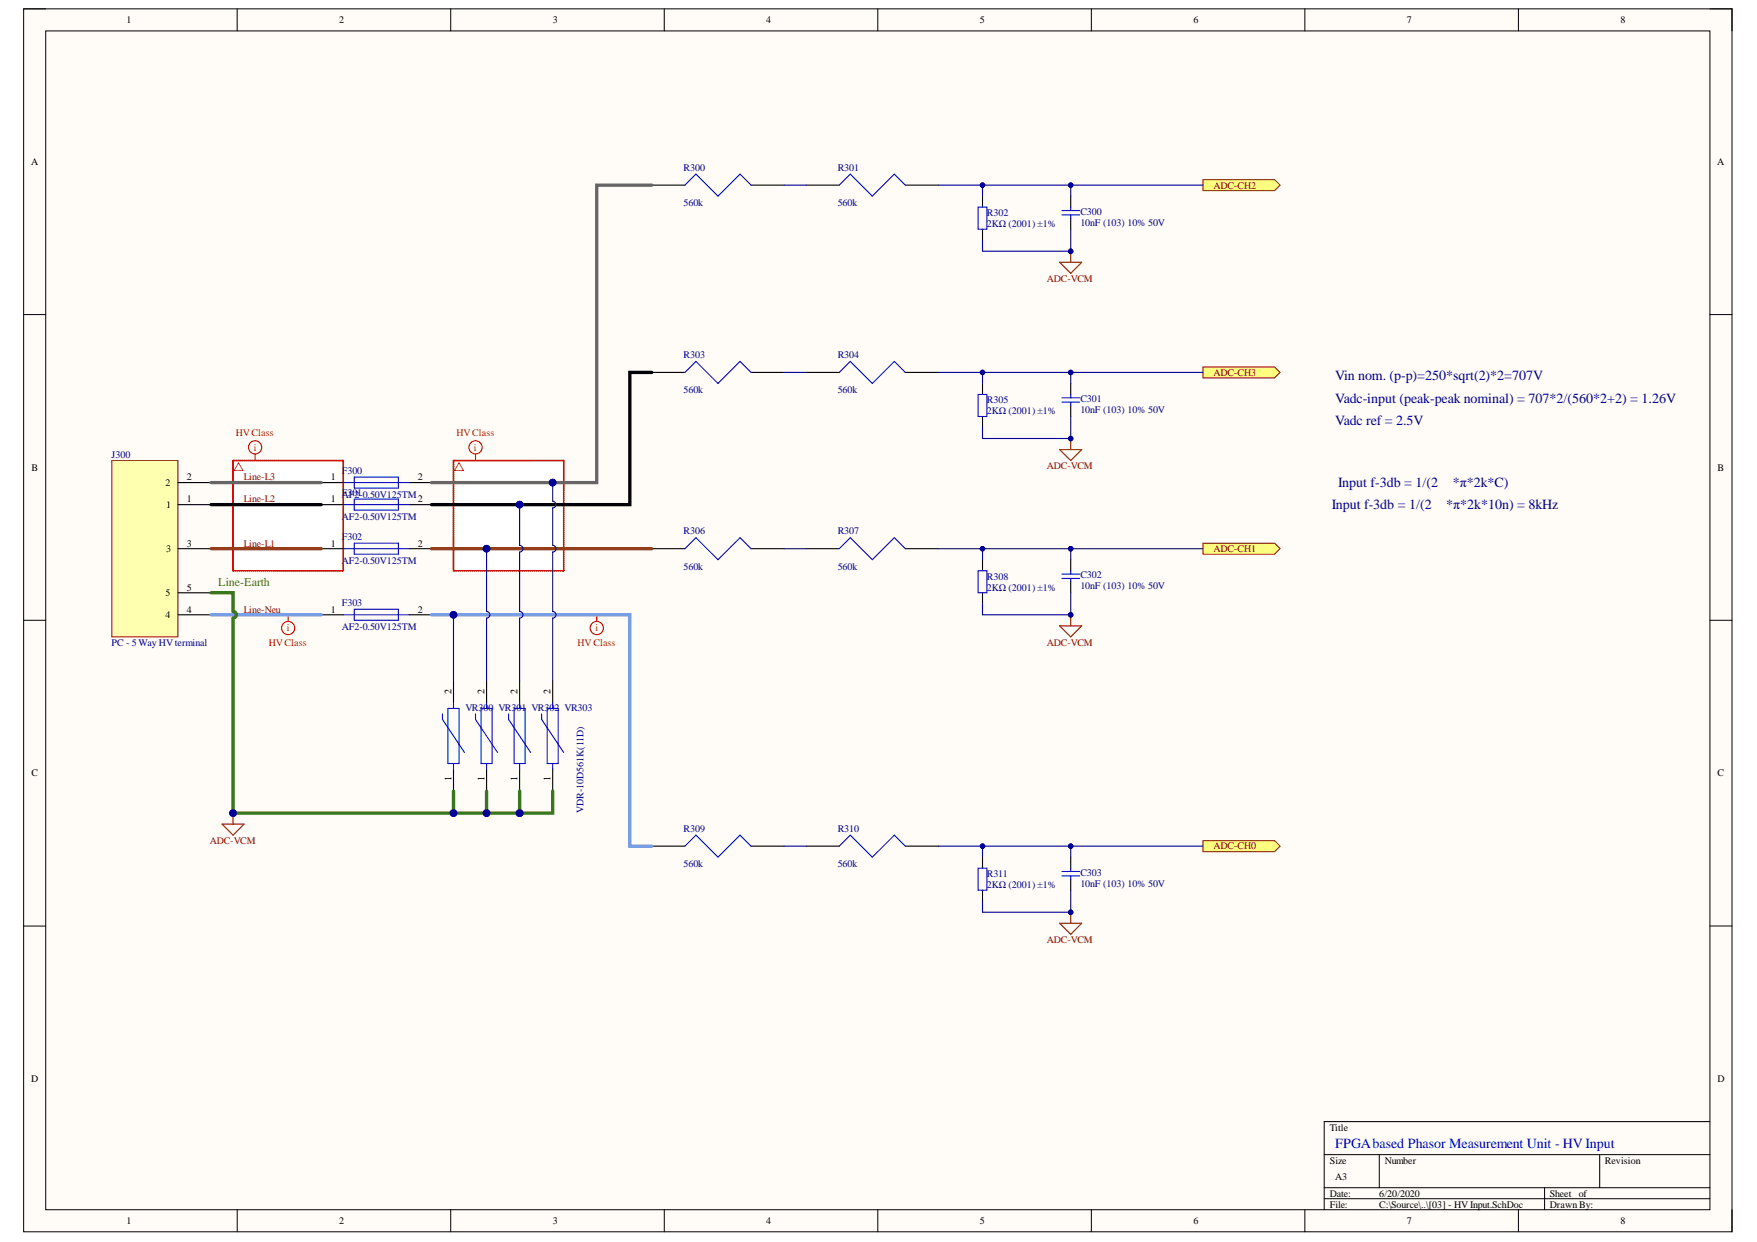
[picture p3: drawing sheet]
<svg xmlns="http://www.w3.org/2000/svg" width="297mm" height="210mm" viewBox="0 0 297 210" stroke-linecap="round" stroke-linejoin="round" font-family="sans-serif">
<defs><g id="words">
<g font-size="2.4" fill="#000080">
<text x="225.7" y="64.3">Vin nom. (p-p)=250*sqrt(2)*2=707V</text>
<text x="225.7" y="68.1">Vadc-input (peak-peak nominal) = 707*2/(560*2+2) = 1.26V</text>
<text x="225.7" y="71.8">Vadc ref = 2.5V</text>
<text x="226.2" y="82.3">Input f-3db = 1/(2</text>
<text x="245.6" y="82.3">*π*2k*C)</text>
<text x="225.1" y="86">Input f-3db = 1/(2</text>
<text x="244.5" y="86">*π*2k*10n) = 8kHz</text>
</g>
<text font-size="2.4" fill="#00f" x="225.7" y="194">FPGAbased Phasor Measurement Unit - HV Input</text>
<text font-size="2" fill="#38761d" x="36.9" y="99">Line-Earth</text>
<g font-size="1.7">
<text x="21.4" y="3.9">1</text>
<text x="57.4" y="3.9">2</text>
<text x="93.5" y="3.9">3</text>
<text x="129.5" y="3.9">4</text>
<text x="165.7" y="3.9">5</text>
<text x="201.8" y="3.9">6</text>
<text x="237.8" y="3.9">7</text>
<text x="274" y="3.9">8</text>
<text x="5.2" y="27.9">A</text>
<text x="290.3" y="27.9">A</text>
<text x="5.3" y="79.6">B</text>
<text x="28" y="82.1">2</text>
<text x="31.6" y="81.2">2</text>
<text x="55.9" y="81.2">1</text>
<text x="70.6" y="81.2">2</text>
<text x="290.4" y="79.6">B</text>
<text x="28.1" y="85.8">1</text>
<text x="31.6" y="84.9">1</text>
<text x="55.9" y="84.9">1</text>
<text x="70.6" y="84.9">2</text>
<text x="28.1" y="93.3">3</text>
<text x="31.6" y="92.4">3</text>
<text x="55.9" y="92.4">1</text>
<text x="70.6" y="92.4">2</text>
<text x="28" y="100.8">5</text>
<text x="31.6" y="99.8">5</text>
<text x="28" y="104.5">4</text>
<text x="31.6" y="103.6">4</text>
<text x="55.9" y="103.6">1</text>
<text x="70.6" y="103.6">2</text>
<text x="76.3" y="117.3" transform="rotate(-90 76.3 117.3)">2</text>
<text x="81.9" y="117.3" transform="rotate(-90 81.9 117.3)">2</text>
<text x="87.5" y="117.3" transform="rotate(-90 87.5 117.3)">2</text>
<text x="93.1" y="117.3" transform="rotate(-90 93.1 117.3)">2</text>
<text x="5.3" y="131.2">C</text>
<text x="290.4" y="131.2">C</text>
<text x="76.3" y="132.1" transform="rotate(-90 76.3 132.1)">1</text>
<text x="81.9" y="132.1" transform="rotate(-90 81.9 132.1)">1</text>
<text x="87.5" y="132.1" transform="rotate(-90 87.5 132.1)">1</text>
<text x="93.1" y="132.1" transform="rotate(-90 93.1 132.1)">1</text>
<text x="5.2" y="182.9">D</text>
<text x="290.4" y="182.9">D</text>
<text x="224.8" y="191.1">Title</text>
<text x="224.8" y="196.6">Size</text>
<text x="234.1" y="196.6">Number</text>
<text x="271.3" y="196.6">Revision</text>
<text x="224.8" y="202.2">Date:</text>
<text x="225.7" y="199.4">A3</text>
<text x="233.2" y="202.2">6/20/2020</text>
<text x="262" y="202.2">Sheet</text>
<text x="266.9" y="202.2">of</text>
<text x="21.4" y="206.9">1</text>
<text x="57.4" y="206.9">2</text>
<text x="93.5" y="206.9">3</text>
<text x="129.5" y="206.9">4</text>
<text x="165.7" y="206.9">5</text>
<text x="201.8" y="206.9">6</text>
<text x="224.8" y="204.1">File:</text>
<text x="233.2" y="204.1">C:\Source\..\[03] - HVInput.SchDoc</text>
<text x="237.8" y="206.9">7</text>
<text x="262" y="204.1">Drawn By:</text>
<text x="274" y="206.9">8</text>
</g>
<g font-size="1.7" fill="#000080">
<text x="115.6" y="28.9">R300</text>
<text x="141.6" y="28.9">R301</text>
<text x="115.6" y="34.8">560k</text>
<text x="141.6" y="34.8">560k</text>
<text x="166.8" y="36.5">R302</text>
<text x="166.8" y="38.4">2KΩ (2001) ±1%</text>
<text x="182.7" y="36.4">C300</text>
<text x="182.7" y="38.2">10nF (103) 10% 50V</text>
<text x="115.6" y="60.5">R303</text>
<text x="141.6" y="60.5">R304</text>
<text x="115.6" y="66.4">560k</text>
<text x="141.6" y="66.4">560k</text>
<text x="166.8" y="68.1">R305</text>
<text x="166.8" y="70">2KΩ (2001) ±1%</text>
<text x="182.7" y="68">C301</text>
<text x="182.7" y="69.8">10nF (103) 10% 50V</text>
<text x="18.9" y="77.4">J300</text>
<text x="57.8" y="80.1">F300</text>
<text x="57.8" y="83.8">F301</text>
<text x="57.8" y="84.2">AF2-0.50V125TM</text>
<text x="57.8" y="87.9">AF2-0.50V125TM</text>
<text x="57.8" y="91.2">F302</text>
<text x="57.8" y="95.4">AF2-0.50V125TM</text>
<text x="115.6" y="90.3">R306</text>
<text x="141.6" y="90.3">R307</text>
<text x="115.6" y="96.3">560k</text>
<text x="141.6" y="96.3">560k</text>
<text x="166.8" y="98">R308</text>
<text x="166.8" y="99.8">2KΩ (2001) ±1%</text>
<text x="182.7" y="97.7">C302</text>
<text x="182.7" y="99.6">10nF (103) 10% 50V</text>
<text x="57.8" y="102.4">F303</text>
<text x="57.8" y="106.5">AF2-0.50V125TM</text>
<text x="18.9" y="109.1">PC - 5 Way HVterminal</text>
<text x="78.7" y="120.1">VR300</text>
<text x="84.3" y="120.1">VR301</text>
<text x="89.9" y="120.1">VR302</text>
<text x="95.4" y="120.1">VR303</text>
<text x="98.7" y="137.4" transform="rotate(-90 98.7 137.4)">VDR-10D561K(11D)</text>
<text x="115.6" y="140.6">R309</text>
<text x="141.6" y="140.6">R310</text>
<text x="115.6" y="146.5">560k</text>
<text x="141.6" y="146.5">560k</text>
<text x="166.8" y="148.2">R311</text>
<text x="182.7" y="148">C303</text>
<text x="182.7" y="149.9">10nF (103) 10% 50V</text>
<text x="166.8" y="150.1">2KΩ (2001) ±1%</text>
</g>
<g font-size="1.7" fill="#800000">
<text x="205.2" y="31.9">ADC-CH2</text>
<text x="177" y="47.7">ADC-VCM</text>
<text x="205.2" y="63.5">ADC-CH3</text>
<text x="41.2" y="81.2">Line-L3</text>
<text x="177" y="79.3">ADC-VCM</text>
<text x="41.2" y="84.9">Line-L2</text>
<text x="41.2" y="92.4">Line-L1</text>
<text x="205.2" y="93.3">ADC-CH1</text>
<text x="41.2" y="103.6">Line-Neu</text>
<text x="177" y="109.1">ADC-VCM</text>
<text x="35.5" y="142.6">ADC-VCM</text>
<text x="205.2" y="143.6">ADC-CH0</text>
<text x="177" y="159.4">ADC-VCM</text>
</g>
<g font-size="1.7" fill="#f00">
<text x="39.8" y="73.7">HVClass</text>
<text x="42.9" y="76.2">i</text>
<text x="77.2" y="73.7">HVClass</text>
<text x="80.1" y="76.2">i</text>
<text x="48.5" y="106.7">i</text>
<text x="100.7" y="106.7">i</text>
<text x="45.4" y="109.1">HVClass</text>
<text x="97.6" y="109.1">HVClass</text>
</g>
</g></defs>
<path d="M4 1.5h288.8v206.7h-288.8z" fill-rule="evenodd" fill="#fffcf8"/>
<path d="M4 1.5h288.8v206.7h-288.8z" fill="none" stroke="#000" stroke-width=".17"/>
<path d="M7.7 5.2h281.4v199.2h-281.4z" fill-rule="evenodd" fill="#fffcf8"/>
<g fill="none" stroke="#000" stroke-width=".17">
<path d="M4 1.5h3.7M7.7 5.2h281.4v199.2h-281.4zM40.1 1.5v3.7M76.2 1.5v3.7M112.3 1.5v3.7M148.4 1.5v3.7M184.5 1.5v3.7M220.6 1.5v3.7M256.7 1.5v3.7M289.1 1.5h3.7v3.7M4 53.2h3.7M289.1 53.2h3.7"/>
<path d="M4 104.8h3.7M289.1 104.8h3.7M4 156.5h3.7M289.1 156.5h3.7M223.9 195.1h65.2M233.2 195.1v5.6M270.4 195.1v5.6M289.1 189.6h-65.2v14.8M40.1 204.4v3.8M76.2 204.4v3.8M112.3 204.4v3.8M148.4 204.4v3.8"/>
<path d="M184.5 204.4v3.8M220.6 204.4v3.8M223.9 200.7h65.2M223.9 202.6h65.2M256.7 204.4v3.8M261.1 200.7v3.7M292.8 204.4v3.8"/>
</g>
<g fill="#fff">
<path d="M39.4 77.8h18.6v18.7h-18.6z" fill-rule="evenodd"/>
<path d="M76.7 77.8h18.6v18.7h-18.6z" fill-rule="evenodd"/>
</g>
<path d="M110.2 31.3h5.6M127 31.3h5.6M136.3 31.3h5.6M153.1 31.3h5.5M166.1 33.2v1.8M166.1 38.7v1.9" fill="none" stroke="#000" stroke-width=".19"/>
<path d="M115.8 31.3l1.9-1.9 3.7 3.8 3.7-3.8 1.9 1.9M141.9 31.3l1.8-1.9 3.8 3.8 3.7-3.8 1.9 1.9M165.4 35h1.4v3.7h-1.4z" fill="none" stroke="#00f" stroke-width=".19"/>
<path d="M179.1 44.3h3.8l-1.9 1.9zM181 42.5v1.8" fill="none" stroke="#800000" stroke-width=".19"/>
<circle cx="181" cy="42.5" r=".38" fill="#000080"/>
<circle cx="181" cy="42.5" r=".38" fill="none" stroke="#000080" stroke-width=".17"/>
<path d="M181 33.1v1.9M181 36.9v1.8M110.2 62.9h5.6M127 62.9h5.6M136.3 62.9h5.6M153.1 62.9h5.5M166.1 64.8v1.9M166.1 70.4v1.9" fill="none" stroke="#000" stroke-width=".19"/>
<path d="M179.5 35.6h3M179.5 36.3h3M181 35v.6M181 36.3v.6M115.8 62.9l1.9-1.8 3.7 3.7 3.7-3.7 1.9 1.8M141.9 62.9l1.8-1.8 3.8 3.7 3.7-3.7 1.9 1.8M165.4 66.7h1.4v3.7h-1.4z" fill="none" stroke="#00f" stroke-width=".19"/>
<path d="M179.1 76h3.8l-1.9 1.8zM181 74.1v1.9" fill="none" stroke="#800000" stroke-width=".19"/>
<circle cx="181" cy="74.1" r=".38" fill="#000080"/>
<circle cx="181" cy="74.1" r=".38" fill="none" stroke="#000080" stroke-width=".17"/>
<path d="M181 64.8v1.9M181 68.5v1.9M110.2 92.7h5.6M127 92.7h5.6M136.3 92.7h5.6M153.1 92.7h5.5M166.1 94.6v1.9M166.1 100.2v1.8" fill="none" stroke="#000" stroke-width=".19"/>
<path d="M179.5 67.2h3M179.5 68h3M181 66.7v.5M181 68v.5M115.8 92.7l1.9-1.8 3.7 3.7 3.7-3.7 1.9 1.8M141.9 92.7l1.8-1.8 3.8 3.7 3.7-3.7 1.9 1.8M165.4 96.5h1.4v3.7h-1.4z" fill="none" stroke="#00f" stroke-width=".19"/>
<path d="M179.1 105.8h3.8l-1.9 1.8zM181 103.9v1.9" fill="none" stroke="#800000" stroke-width=".19"/>
<circle cx="181" cy="103.9" r=".38" fill="#000080"/>
<circle cx="181" cy="103.9" r=".38" fill="none" stroke="#000080" stroke-width=".17"/>
<path d="M181 94.6v1.9M181 98.3v1.9M110.2 143h5.6M127 143h5.6M136.3 143h5.6M153.1 143h5.5M166.1 144.9v1.8M166.1 150.4v1.9" fill="none" stroke="#000" stroke-width=".19"/>
<path d="M179.5 97h3M179.5 97.8h3M181 96.5v.5M181 97.8v.5M115.8 143l1.9-1.9 3.7 3.8 3.7-3.8 1.9 1.9M141.9 143l1.8-1.9 3.8 3.8 3.7-3.8 1.9 1.9M165.4 146.7h1.4v3.7h-1.4z" fill="none" stroke="#00f" stroke-width=".19"/>
<path d="M179.1 156h3.8l-1.9 1.9zM181 154.2v1.8" fill="none" stroke="#800000" stroke-width=".19"/>
<circle cx="181" cy="154.2" r=".38" fill="#000080"/>
<circle cx="181" cy="154.2" r=".38" fill="none" stroke="#000080" stroke-width=".17"/>
<path d="M181 144.9v1.8M181 148.6v1.9" fill="none" stroke="#000" stroke-width=".19"/>
<path d="M179.5 147.3h3M179.5 148h3M181 146.7v.6M181 148v.6" fill="none" stroke="#00f" stroke-width=".19"/>
<path d="M203.4 142.1h12.1l.9 .9-.9 .9h-12.1z" fill-rule="evenodd" fill="#ffff80"/>
<path d="M203.4 142.1h12.1l.9 .9-.9 .9h-12.1z" fill="none" stroke="#800000" stroke-width=".17"/>
<path d="M203.4 91.8h12.1l.9 .9-.9 1h-12.1z" fill-rule="evenodd" fill="#ffff80"/>
<path d="M203.4 91.8h12.1l.9 .9-.9 1h-12.1z" fill="none" stroke="#800000" stroke-width=".17"/>
<path d="M203.4 30.4h12.1l.9 .9-.9 .9h-12.1z" fill-rule="evenodd" fill="#ffff80"/>
<path d="M203.4 30.4h12.1l.9 .9-.9 .9h-12.1z" fill="none" stroke="#800000" stroke-width=".17"/>
<path d="M203.4 62h12.1l.9 .9-.9 1h-12.1z" fill-rule="evenodd" fill="#ffff80"/>
<path d="M203.4 62h12.1l.9 .9-.9 1h-12.1z" fill="none" stroke="#800000" stroke-width=".17"/>
<path d="M37.5 139.3h3.8l-1.9 1.8zM39.4 137.4v1.9" fill="none" stroke="#800000" stroke-width=".19"/>
<circle cx="39.4" cy="137.4" r=".56" fill="#000080"/>
<circle cx="39.4" cy="137.4" r=".56" fill="none" stroke="#000080" stroke-width=".17"/>
<path d="M18.9 77.8h11.2v29.8h-11.2z" fill-rule="evenodd" fill="#ffffb0"/>
<path d="M18.9 77.8h11.2v29.8h-11.2z" fill="none" stroke="#800000" stroke-width=".17"/>
<g fill="none" stroke="#000" stroke-width=".19">
<path d="M30.1 85.3h5.6M30.1 81.6h5.6M30.1 92.7h5.6M54.3 85.3h3.7M54.3 81.6h3.7M54.3 92.7h3.7M69.2 85.3h3.7M69.2 81.6h3.7M69.2 92.7h3.7M30.1 103.9h5.6M30.1 100.2h5.6M54.3 103.9h3.7"/>
<path d="M69.2 103.9h3.7M76.7 115.1v3.7M82.3 115.1v3.7M87.8 115.1v3.7M93.4 115.1v3.7M76.7 130v3.7M82.3 130v3.7M87.8 130v3.7M93.4 130v3.7"/>
</g>
<g fill="#f00" stroke="#f00" stroke-width=".17">
<path d="M39.4 96.2v.3zM39.4 95.9v.2zM39.4 95.5v.3zM39.4 95.2v.2zM39.4 94.9v.2zM39.4 94.5v.3zM39.4 94.2v.2zM39.4 93.8v.3zM39.4 93.5v.3zM39.4 93.2v.2zM39.4 92.8v.3zM39.4 92.5v.2zM39.4 92.1v.3zM39.4 91.8v.3zM39.4 91.5v.2zM39.4 91.1v.3zM39.4 90.8v.2zM39.4 90.5v.2zM39.4 90.1v.3zM39.4 89.8v.2zM39.4 89.4v.3zM39.4 89.1v.3zM39.4 88.8v.2zM39.4 88.4v.3zM39.4 88.1v.2zM39.4 87.7v.3zM39.4 87.4v.3zM39.4 87.1v.2zM39.4 86.7v.3zM39.4 86.4v.2zM39.4 86.1v.2zM39.4 85.7v.3zM39.4 85.4v.2zM39.4 85v.3zM39.4 84.7v.3zM39.4 84.4v.2zM39.4 84v.3zM39.4 83.7v.2zM39.4 83.4v.2zM39.4 83v.3zM39.4 82.7v.2zM39.4 82.3v.3zM39.4 82v.3zM39.4 81.7v.2zM39.4 81.3v.3zM39.4 81v.2zM39.4 80.6v.3zM39.4 80.3v.3zM39.4 80v.2zM39.4 79.6v.3zM39.4 79.3v.2zM39.4 79v.2zM39.4 78.6v.3zM39.4 78.3v.2zM39.4 77.9v.3zM39.4 77.8l.2 .1zM39.7 77.8l.3 .1zM40.1 77.8l.2 .1zM40.4 77.8l.3 .1zM40.7 77.8l.3 .1zM41.1 77.8l.2 .1zM41.4 77.8l.3 .1zM41.8 77.8l.2 .1zM42.1 77.8l.2 .1zM42.4 77.8l.3 .1zM42.8 77.8l.2 .1zM43.1 77.8l.3 .1zM43.4 77.8l.3 .1zM43.8 77.8l.2 .1zM44.1 77.8l.3 .1zM44.5 77.8l.2 .1zM44.8 77.8l.3 .1zM45.1 77.8l.3 .1zM45.5 77.8l.2 .1zM45.8 77.8l.3 .1zM46.2 77.8l.2 .1zM46.5 77.8l.2 .1zM46.8 77.8l.3 .1zM47.2 77.8l.2 .1zM47.5 77.8l.3 .1zM47.8 77.8l.3 .1zM48.2 77.8l.2 .1zM48.5 77.8l.3 .1zM48.9 77.8l.2 .1zM49.2 77.8l.3 .1zM49.5 77.8l.3 .1zM49.9 77.8l.2 .1zM50.2 77.8l.3 .1zM50.6 77.8l.2 .1zM50.9 77.8l.2 .1zM51.2 77.8l.3 .1zM51.6 77.8l.2 .1zM51.9 77.8l.3 .1zM52.2 77.8l.3 .1zM52.6 77.8l.2 .1zM52.9 77.8l.3 .1zM53.3 77.8l.2 .1zM53.6 77.8l.3 .1zM53.9 77.8l.3 .1zM54.3 77.8l.2 .1zM54.6 77.8l.3 .1zM55 77.8l.2 .1zM55.3 77.8l.2 .1zM55.6 77.8l.3 .1zM56 77.8l.2 .1zM56.3 77.8l.3 .1zM56.6 77.8l.3 .1zM57 77.8l.2 .1zM57.3 77.8l.3 .1zM57.7 77.8l.2 .1zM58 77.8l.1 .3zM58 78.1l.1 .3zM58 78.5l.1 .2zM58 78.8l.1 .3zM58 79.2l.1 .2zM58 79.5l.1 .2zM58 79.8l.1 .3zM58 80.2l.1 .2zM58 80.5l.1 .3zM58 80.8l.1 .3zM58 81.2l.1 .2zM58 81.5l.1 .3zM58 81.9l.1 .2zM58 82.2l.1 .2zM58 82.5l.1 .3zM58 82.9l.1 .2zM58 83.2l.1 .3zM58 83.5l.1 .3zM58 83.9l.1 .2zM58 84.2l.1 .3zM58 84.6l.1 .2zM58 84.9l.1 .3zM58 85.2l.1 .3zM58 85.6l.1 .2zM58 85.9l.1 .3zM58 86.3l.1 .2zM58 86.6l.1 .2zM58 86.9l.1 .3zM58 87.3l.1 .2zM58 87.6l.1 .3zM58 87.9l.1 .3zM58 88.3l.1 .2zM58 88.6l.1 .3zM58 89l.1 .2zM58 89.3l.1 .3zM58 89.6l.1 .3zM58 90l.1 .2zM58 90.3l.1 .3zM58 90.6l.1 .3zM58 91l.1 .2zM58 91.3l.1 .3zM58 91.7l.1 .2zM58 92l.1 .3zM58 92.3l.1 .3zM58 92.7l.1 .2zM58 93l.1 .3zM58 93.4l.1 .2zM58 93.7l.1 .2zM58 94l.1 .3zM58 94.4l.1 .2zM58 94.7l.1 .3zM58 95l.1 .3zM58 95.4l.1 .2zM58 95.7l.1 .3zM58 96.1l.1 .2zM57.8 96.4l.3 .1zM57.5 96.4l.3 .1zM57.2 96.4l.2 .1zM56.8 96.4l.3 .1zM56.5 96.4l.2 .1zM56.1 96.4l.3 .1zM55.8 96.4l.3 .1zM55.5 96.4l.2 .1zM55.1 96.4l.3 .1zM54.8 96.4l.2 .1zM54.5 96.4l.2 .1zM54.1 96.4l.3 .1zM53.8 96.4l.2 .1zM53.4 96.4l.3 .1zM53.1 96.4l.3 .1zM52.8 96.4l.2 .1zM52.4 96.4l.3 .1zM52.1 96.4l.2 .1zM51.7 96.4l.3 .1zM51.4 96.4l.3 .1zM51.1 96.4l.2 .1zM50.7 96.4l.3 .1zM50.4 96.4l.2 .1zM50.1 96.4l.2 .1zM49.7 96.4l.3 .1zM49.4 96.4l.2 .1zM49 96.4l.3 .1zM48.7 96.4l.3 .1zM48.4 96.4l.2 .1zM48 96.4l.3 .1zM47.7 96.4l.2 .1zM47.3 96.4l.3 .1zM47 96.4l.3 .1zM46.7 96.4l.2 .1zM46.3 96.4l.3 .1zM46 96.4l.2 .1zM45.7 96.4l.2 .1zM45.3 96.4l.3 .1zM45 96.4l.2 .1zM44.6 96.4l.3 .1zM44.3 96.4l.3 .1zM44 96.4l.2 .1zM43.6 96.4l.3 .1zM43.3 96.4l.2 .1zM42.9 96.4l.3 .1zM42.6 96.4l.3 .1zM42.3 96.4l.2 .1zM41.9 96.4l.3 .1zM41.6 96.4l.2 .1zM41.3 96.4l.2 .1zM40.9 96.4l.3 .1zM40.6 96.4l.2 .1zM40.2 96.4l.3 .1zM39.9 96.4l.3 .1zM39.6 96.4l.2 .1zM39.4 96.4l.1 .1z"/>
<path d="M76.6 96.2l.1 .3zM76.6 95.9l.1 .2zM76.6 95.5l.1 .3zM76.6 95.2l.1 .2zM76.6 94.9l.1 .2zM76.6 94.5l.1 .3zM76.6 94.2l.1 .2zM76.6 93.8l.1 .3zM76.6 93.5l.1 .3zM76.6 93.2l.1 .2zM76.6 92.8l.1 .3zM76.6 92.5l.1 .2zM76.6 92.1l.1 .3zM76.6 91.8l.1 .3zM76.6 91.5l.1 .2zM76.6 91.1l.1 .3zM76.6 90.8l.1 .2zM76.6 90.5l.1 .2zM76.6 90.1l.1 .3zM76.6 89.8l.1 .2zM76.6 89.4l.1 .3zM76.6 89.1l.1 .3zM76.6 88.8l.1 .2zM76.6 88.4l.1 .3zM76.6 88.1l.1 .2zM76.6 87.7l.1 .3zM76.6 87.4l.1 .3zM76.6 87.1l.1 .2zM76.6 86.7l.1 .3zM76.6 86.4l.1 .2zM76.6 86.1l.1 .2zM76.6 85.7l.1 .3zM76.6 85.4l.1 .2zM76.6 85l.1 .3zM76.6 84.7l.1 .3zM76.6 84.4l.1 .2zM76.6 84l.1 .3zM76.6 83.7l.1 .2zM76.6 83.4l.1 .2zM76.6 83l.1 .3zM76.6 82.7l.1 .2zM76.6 82.3l.1 .3zM76.6 82l.1 .3zM76.6 81.7l.1 .2zM76.6 81.3l.1 .3zM76.6 81l.1 .2zM76.6 80.6l.1 .3zM76.6 80.3l.1 .3zM76.6 80l.1 .2zM76.6 79.6l.1 .3zM76.6 79.3l.1 .2zM76.6 79l.1 .2zM76.6 78.6l.1 .3zM76.6 78.3l.1 .2zM76.6 77.9l.1 .3zM76.6 77.8l.3 .1zM77 77.8l.2 .1zM77.3 77.8l.3 .1zM77.7 77.8l.2 .1zM78 77.8l.3 .1zM78.3 77.8l.3 .1zM78.7 77.8l.2 .1zM79 77.8l.3 .1zM79.4 77.8l.2 .1zM79.7 77.8l.2 .1zM80 77.8l.3 .1zM80.4 77.8l.2 .1zM80.7 77.8l.3 .1zM81 77.8l.3 .1zM81.4 77.8l.2 .1zM81.7 77.8l.3 .1zM82.1 77.8l.2 .1zM82.4 77.8l.3 .1zM82.7 77.8l.3 .1zM83.1 77.8l.2 .1zM83.4 77.8l.3 .1zM83.8 77.8l.2 .1zM84.1 77.8l.2 .1zM84.4 77.8l.3 .1zM84.8 77.8l.2 .1zM85.1 77.8l.3 .1zM85.4 77.8l.3 .1zM85.8 77.8l.2 .1zM86.1 77.8l.3 .1zM86.5 77.8l.2 .1zM86.8 77.8l.3 .1zM87.1 77.8l.3 .1zM87.5 77.8l.2 .1zM87.8 77.8l.3 .1zM88.2 77.8l.2 .1zM88.5 77.8l.2 .1zM88.8 77.8l.3 .1zM89.2 77.8l.2 .1zM89.5 77.8l.3 .1zM89.8 77.8l.3 .1zM90.2 77.8l.2 .1zM90.5 77.8l.3 .1zM90.9 77.8l.2 .1zM91.2 77.8l.3 .1zM91.5 77.8l.3 .1zM91.9 77.8l.2 .1zM92.2 77.8l.3 .1zM92.6 77.8l.2 .1zM92.9 77.8l.2 .1zM93.2 77.8l.3 .1zM93.6 77.8l.2 .1zM93.9 77.8l.3 .1zM94.2 77.8l.3 .1zM94.6 77.8l.2 .1zM94.9 77.8l.3 .1zM95.3 77.8v.3zM95.3 78.1v.3zM95.3 78.5v.2zM95.3 78.8v.3zM95.3 79.2v.2zM95.3 79.5v.2zM95.3 79.8v.3zM95.3 80.2v.2zM95.3 80.5v.3zM95.3 80.8v.3zM95.3 81.2v.2zM95.3 81.5v.3zM95.3 81.9v.2zM95.3 82.2v.2zM95.3 82.5v.3zM95.3 82.9v.2zM95.3 83.2v.3zM95.3 83.5v.3zM95.3 83.9v.2zM95.3 84.2v.3zM95.3 84.6v.2zM95.3 84.9v.3zM95.3 85.2v.3zM95.3 85.6v.2zM95.3 85.9v.3zM95.3 86.3v.2zM95.3 86.6v.2zM95.3 86.9v.3zM95.3 87.3v.2zM95.3 87.6v.3zM95.3 87.9v.3zM95.3 88.3v.2zM95.3 88.6v.3zM95.3 89v.2zM95.3 89.3v.3zM95.3 89.6v.3zM95.3 90v.2zM95.3 90.3v.3zM95.3 90.6v.3zM95.3 91v.2zM95.3 91.3v.3zM95.3 91.7v.2zM95.3 92v.3zM95.3 92.3v.3zM95.3 92.7v.2zM95.3 93v.3zM95.3 93.4v.2zM95.3 93.7v.2zM95.3 94v.3zM95.3 94.4v.2zM95.3 94.7v.3zM95.3 95v.3zM95.3 95.4v.2zM95.3 95.7v.3zM95.3 96.1v.2zM95.1 96.4l.2 .1zM94.8 96.4l.2 .1zM94.4 96.4l.3 .1zM94.1 96.4l.2 .1zM93.7 96.4l.3 .1zM93.4 96.4l.3 .1zM93.1 96.4l.2 .1zM92.7 96.4l.3 .1zM92.4 96.4l.2 .1zM92.1 96.4l.2 .1zM91.7 96.4l.3 .1zM91.4 96.4l.2 .1zM91 96.4l.3 .1zM90.7 96.4l.3 .1zM90.4 96.4l.2 .1zM90 96.4l.3 .1zM89.7 96.4l.2 .1zM89.3 96.4l.3 .1zM89 96.4l.3 .1zM88.7 96.4l.2 .1zM88.3 96.4l.3 .1zM88 96.4l.2 .1zM87.7 96.4l.2 .1zM87.3 96.4l.3 .1zM87 96.4l.2 .1zM86.6 96.4l.3 .1zM86.3 96.4l.3 .1zM86 96.4l.2 .1zM85.6 96.4l.3 .1zM85.3 96.4l.2 .1zM85 96.4l.2 .1zM84.6 96.4l.3 .1zM84.3 96.4l.2 .1zM83.9 96.4l.3 .1zM83.6 96.4l.3 .1zM83.3 96.4l.2 .1zM82.9 96.4l.3 .1zM82.6 96.4l.2 .1zM82.2 96.4l.3 .1zM81.9 96.4l.3 .1zM81.6 96.4l.2 .1zM81.2 96.4l.3 .1zM80.9 96.4l.2 .1zM80.6 96.4l.2 .1zM80.2 96.4l.3 .1zM79.9 96.4l.2 .1zM79.5 96.4l.3 .1zM79.2 96.4l.3 .1zM78.9 96.4l.2 .1zM78.5 96.4l.3 .1zM78.2 96.4l.2 .1zM77.8 96.4l.3 .1zM77.5 96.4l.3 .1zM77.2 96.4l.2 .1zM76.8 96.4l.3 .1zM76.7 96.4v.1z"/>
</g>
<path d="M40.3 78.2l.8 1.3h-1.5zM77.6 78.2l.7 1.3h-1.4z" fill="none" stroke="#f33" stroke-width=".17"/>
<g fill="none" stroke="#f00" stroke-width=".19">
<path d="M43.1 76.7v1.1M80.4 76.7v1.1M48.7 103.9v1.1M100.9 103.9v1.1"/>
<circle cx="43.1" cy="75.6" r="1.12"/>
<circle cx="80.4" cy="75.6" r="1.12"/>
<circle cx="48.7" cy="106.1" r="1.12"/>
<circle cx="100.9" cy="106.1" r="1.12"/>
</g>
<g fill="none" stroke="#00f" stroke-width=".19">
<path d="M58 81.6h11.2M58 85.3h11.2M58 92.7h11.2M59.9 80.6h7.5v1.9h-7.5zM59.9 84.4h7.5v1.8h-7.5zM59.9 91.8h7.5v1.9h-7.5zM58 103.9h11.2M59.9 103h7.5v1.8h-7.5zM75.7 119.7h1.9v9.3h-1.9zM76.7 118.8v.9M81.3 119.7h1.9v9.3h-1.9zM82.3 118.8v.9"/>
<path d="M86.9 119.7h1.9v9.3h-1.9zM87.8 118.8v.9M92.5 119.7h1.9v9.3h-1.9zM93.4 118.8v.9M74.8 120.7v.9l3.7 5.6M76.7 129v1M80.4 120.7v.9l3.7 5.6M82.3 129v1M86 120.7v.9l3.7 5.6M87.8 129v1M91.6 120.7v.9l3.7 5.6M93.4 129v1"/>
</g>
<path d="M166.1 31.3v1.9" fill="none" stroke="#000080" stroke-width=".19"/>
<circle cx="166.1" cy="31.3" r=".37" fill="#000080"/>
<circle cx="166.1" cy="31.3" r=".37" fill="none" stroke="#000080" stroke-width=".17"/>
<path d="M35.7 103.9h18.6" fill="none" stroke="#6d9eeb" stroke-width=".56"/>
<path d="M35.7 100.2h3.7v3.1a.56 .56 0 0 1 .6 .6 .56 .56 0 0 1-.6 .6v32.9h48.4" fill="none" stroke="#38761d" stroke-width=".56"/>
<circle cx="39.4" cy="137.4" r=".56" fill="#000080"/>
<circle cx="39.4" cy="137.4" r=".56" fill="none" stroke="#000080" stroke-width=".17"/>
<circle cx="76.7" cy="137.4" r=".56" fill="#000080"/>
<circle cx="76.7" cy="137.4" r=".56" fill="none" stroke="#000080" stroke-width=".17"/>
<circle cx="82.3" cy="137.4" r=".56" fill="#000080"/>
<circle cx="82.3" cy="137.4" r=".56" fill="none" stroke="#000080" stroke-width=".17"/>
<circle cx="87.8" cy="137.4" r=".56" fill="#000080"/>
<circle cx="87.8" cy="137.4" r=".56" fill="none" stroke="#000080" stroke-width=".17"/>
<path d="M35.7 92.7h18.6" fill="none" stroke="#783f04" stroke-width=".56"/>
<path d="M35.7 85.3h18.6" fill="none" stroke="#000" stroke-width=".56"/>
<path d="M35.7 81.6h18.6" fill="none" stroke="#666" stroke-width=".56"/>
<path d="M72.9 103.9h33.6v39.1h3.7" fill="none" stroke="#6d9eeb" stroke-width=".56"/>
<circle cx="76.7" cy="103.9" r=".56" fill="#000080"/>
<circle cx="76.7" cy="103.9" r=".56" fill="none" stroke="#000080" stroke-width=".17"/>
<path d="M72.9 92.7h37.3" fill="none" stroke="#783f04" stroke-width=".56"/>
<circle cx="82.3" cy="92.7" r=".56" fill="#000080"/>
<circle cx="82.3" cy="92.7" r=".56" fill="none" stroke="#000080" stroke-width=".17"/>
<path d="M110.2 62.9h-3.7v22.4h-33.6" fill="none" stroke="#000" stroke-width=".56"/>
<circle cx="87.8" cy="85.3" r=".56" fill="#000080"/>
<circle cx="87.8" cy="85.3" r=".56" fill="none" stroke="#000080" stroke-width=".17"/>
<path d="M110.2 31.3h-9.3v50.3h-28" fill="none" stroke="#666" stroke-width=".56"/>
<circle cx="93.4" cy="81.6" r=".56" fill="#000080"/>
<circle cx="93.4" cy="81.6" r=".56" fill="none" stroke="#000080" stroke-width=".17"/>
<path d="M93.4 133.7v3.7h-5.6" fill="none" stroke="#38761d" stroke-width=".56"/>
<circle cx="87.8" cy="137.4" r=".56" fill="#000080"/>
<circle cx="87.8" cy="137.4" r=".56" fill="none" stroke="#000080" stroke-width=".17"/>
<path d="M132.6 31.3h3.7M132.6 62.9h3.7M132.6 92.7h3.7M132.6 143h3.7M158.6 143h22.4v1.9" fill="none" stroke="#000080" stroke-width=".19"/>
<circle cx="166.1" cy="143" r=".37" fill="#000080"/>
<circle cx="166.1" cy="143" r=".37" fill="none" stroke="#000080" stroke-width=".17"/>
<circle cx="181" cy="143" r=".37" fill="#000080"/>
<circle cx="181" cy="143" r=".37" fill="none" stroke="#000080" stroke-width=".17"/>
<path d="M158.6 92.7h22.4v1.9" fill="none" stroke="#000080" stroke-width=".19"/>
<circle cx="166.1" cy="92.7" r=".37" fill="#000080"/>
<circle cx="166.1" cy="92.7" r=".37" fill="none" stroke="#000080" stroke-width=".17"/>
<circle cx="181" cy="92.7" r=".38" fill="#000080"/>
<circle cx="181" cy="92.7" r=".38" fill="none" stroke="#000080" stroke-width=".17"/>
<path d="M158.6 62.9h22.4v1.9" fill="none" stroke="#000080" stroke-width=".19"/>
<circle cx="166.1" cy="62.9" r=".37" fill="#000080"/>
<circle cx="166.1" cy="62.9" r=".37" fill="none" stroke="#000080" stroke-width=".17"/>
<circle cx="181" cy="62.9" r=".38" fill="#000080"/>
<circle cx="181" cy="62.9" r=".38" fill="none" stroke="#000080" stroke-width=".17"/>
<path d="M158.6 31.3h22.4v1.8" fill="none" stroke="#000080" stroke-width=".19"/>
<circle cx="166.1" cy="31.3" r=".37" fill="#000080"/>
<circle cx="166.1" cy="31.3" r=".37" fill="none" stroke="#000080" stroke-width=".17"/>
<circle cx="181" cy="31.3" r=".38" fill="#000080"/>
<circle cx="181" cy="31.3" r=".38" fill="none" stroke="#000080" stroke-width=".17"/>
<path d="M181 150.5v3.7h-14.9v-1.9" fill="none" stroke="#000080" stroke-width=".19"/>
<circle cx="181" cy="154.2" r=".38" fill="#000080"/>
<circle cx="181" cy="154.2" r=".38" fill="none" stroke="#000080" stroke-width=".17"/>
<path d="M181 100.2v3.7h-14.9v-1.9" fill="none" stroke="#000080" stroke-width=".19"/>
<circle cx="181" cy="103.9" r=".38" fill="#000080"/>
<circle cx="181" cy="103.9" r=".38" fill="none" stroke="#000080" stroke-width=".17"/>
<path d="M181 70.4v3.7h-14.9v-1.8" fill="none" stroke="#000080" stroke-width=".19"/>
<circle cx="181" cy="74.1" r=".38" fill="#000080"/>
<circle cx="181" cy="74.1" r=".38" fill="none" stroke="#000080" stroke-width=".17"/>
<path d="M181 38.7v3.8h-14.9v-1.9" fill="none" stroke="#000080" stroke-width=".19"/>
<circle cx="181" cy="42.5" r=".38" fill="#000080"/>
<circle cx="181" cy="42.5" r=".38" fill="none" stroke="#000080" stroke-width=".17"/>
<path d="M181 143h22.4" fill="none" stroke="#000080" stroke-width=".19"/>
<circle cx="181" cy="143" r=".37" fill="#000080"/>
<circle cx="181" cy="143" r=".37" fill="none" stroke="#000080" stroke-width=".17"/>
<path d="M181 92.7h22.4" fill="none" stroke="#000080" stroke-width=".19"/>
<circle cx="181" cy="92.7" r=".38" fill="#000080"/>
<circle cx="181" cy="92.7" r=".38" fill="none" stroke="#000080" stroke-width=".17"/>
<path d="M181 62.9h22.4" fill="none" stroke="#000080" stroke-width=".19"/>
<circle cx="181" cy="62.9" r=".38" fill="#000080"/>
<circle cx="181" cy="62.9" r=".38" fill="none" stroke="#000080" stroke-width=".17"/>
<path d="M181 31.3h22.4" fill="none" stroke="#000080" stroke-width=".19"/>
<circle cx="181" cy="31.3" r=".38" fill="#000080"/>
<circle cx="181" cy="31.3" r=".38" fill="none" stroke="#000080" stroke-width=".17"/>
<path d="M76.7 133.7v3.7" fill="none" stroke="#38761d" stroke-width=".56"/>
<circle cx="76.7" cy="137.4" r=".56" fill="#000080"/>
<circle cx="76.7" cy="137.4" r=".56" fill="none" stroke="#000080" stroke-width=".17"/>
<path d="M76.7 103.9v11.2" fill="none" stroke="#000080" stroke-width=".19"/>
<circle cx="76.7" cy="103.9" r=".56" fill="#000080"/>
<circle cx="76.7" cy="103.9" r=".56" fill="none" stroke="#000080" stroke-width=".17"/>
<path d="M82.3 133.7v3.7" fill="none" stroke="#38761d" stroke-width=".56"/>
<circle cx="82.3" cy="137.4" r=".56" fill="#000080"/>
<circle cx="82.3" cy="137.4" r=".56" fill="none" stroke="#000080" stroke-width=".17"/>
<path d="M82.3 92.7v10.6a.56 .56 0 0 1 .5 .6 .56 .56 0 0 1-.5 .6v10.6" fill="none" stroke="#000080" stroke-width=".19"/>
<circle cx="82.3" cy="92.7" r=".56" fill="#000080"/>
<circle cx="82.3" cy="92.7" r=".56" fill="none" stroke="#000080" stroke-width=".17"/>
<path d="M87.8 133.7v3.7" fill="none" stroke="#38761d" stroke-width=".56"/>
<circle cx="87.8" cy="137.4" r=".56" fill="#000080"/>
<circle cx="87.8" cy="137.4" r=".56" fill="none" stroke="#000080" stroke-width=".17"/>
<path d="M87.8 85.3v6.9a.56 .56 0 0 1 .6 .5 .56 .56 0 0 1-.6 .6v10a.56 .56 0 0 1 .6 .6 .56 .56 0 0 1-.6 .6v10.6" fill="none" stroke="#000080" stroke-width=".19"/>
<circle cx="87.8" cy="85.3" r=".56" fill="#000080"/>
<circle cx="87.8" cy="85.3" r=".56" fill="none" stroke="#000080" stroke-width=".17"/>
<path d="M93.4 81.6v3.1a.56 .56 0 0 1 .6 .6 .56 .56 0 0 1-.6 .5v6.4a.56 .56 0 0 1 .6 .5 .56 .56 0 0 1-.6 .6v10a.56 .56 0 0 1 .6 .6 .56 .56 0 0 1-.6 .6v10.6" fill="none" stroke="#000080" stroke-width=".19"/>
<circle cx="93.4" cy="81.6" r=".56" fill="#000080"/>
<circle cx="93.4" cy="81.6" r=".56" fill="none" stroke="#000080" stroke-width=".17"/>
<path d="M166.1 143v1.9" fill="none" stroke="#000080" stroke-width=".19"/>
<circle cx="166.1" cy="143" r=".37" fill="#000080"/>
<circle cx="166.1" cy="143" r=".37" fill="none" stroke="#000080" stroke-width=".17"/>
<path d="M166.1 92.7v1.9" fill="none" stroke="#000080" stroke-width=".19"/>
<circle cx="166.1" cy="92.7" r=".37" fill="#000080"/>
<circle cx="166.1" cy="92.7" r=".37" fill="none" stroke="#000080" stroke-width=".17"/>
<path d="M166.1 62.9v1.9" fill="none" stroke="#000080" stroke-width=".19"/>
<circle cx="166.1" cy="62.9" r=".37" fill="#000080"/>
<circle cx="166.1" cy="62.9" r=".37" fill="none" stroke="#000080" stroke-width=".17"/>
<use href="#words"/>
</svg>
